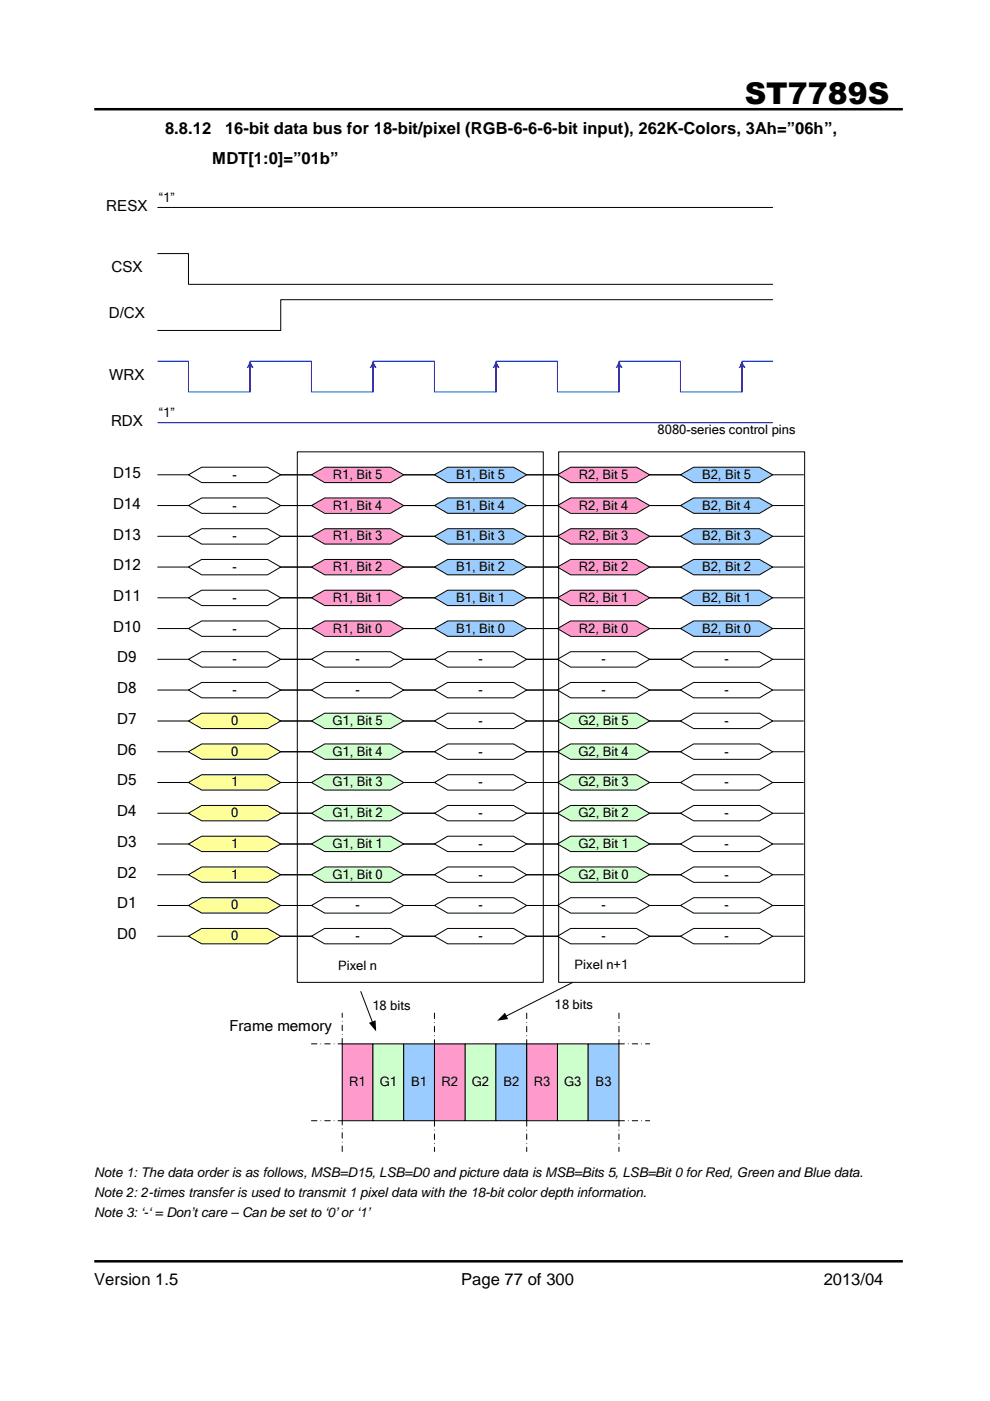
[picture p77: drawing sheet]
<svg xmlns="http://www.w3.org/2000/svg" width="210mm" height="297mm" viewBox="0 0 210 297" stroke-linecap="round" stroke-linejoin="round" font-family="sans-serif">
<defs><g id="words">
<text font-size="6.3" x="157.9" y="22">ST7789S</text>
<g font-size="3.5">
<text x="35" y="28.4">8.8.12</text>
<text x="47.7" y="28.4">16-bit data bus for 18-bit/pixel (RGB-6-6-6-bit input), 262K-Colors, 3Ah=”06h”,</text>
<text x="45" y="34.8">MDT[1:0]=”01b”</text>
<text x="20" y="272.5">Version 1.5</text>
<text x="97.8" y="272.5">Page 77 of 300</text>
<text x="174.7" y="272.5">2013/04</text>
</g>
<g font-size="3.2">
<text x="22.5" y="44.7">RESX</text>
<text x="23.6" y="57.7">CSX</text>
<text x="23.1" y="67.5">D/CX</text>
<text x="23.2" y="80.5">WRX</text>
<text x="23.5" y="90.3">RDX</text>
<text x="24" y="101.3">D15</text>
<text x="24" y="107.9">D14</text>
<text x="24" y="114.4">D13</text>
<text x="24" y="120.9">D12</text>
<text x="24" y="127.4">D11</text>
<text x="24" y="133.9">D10</text>
<text x="24.8" y="140.5">D9</text>
<text x="24.8" y="147">D8</text>
<text x="24.8" y="153.5">D7</text>
<text x="24.8" y="160">D6</text>
<text x="24.8" y="166.5">D5</text>
<text x="24.8" y="173.1">D4</text>
<text x="24.8" y="179.6">D3</text>
<text x="24.8" y="186.1">D2</text>
<text x="24.8" y="192.6">D1</text>
<text x="24.8" y="199.1">D0</text>
<text x="48.6" y="218.7">Frame memory</text>
</g>
<g font-size="2.8">
<text x="33.7" y="42.8">“1”</text>
<text x="33.7" y="88.5">“1”</text>
<text x="139.4" y="92">8080-series control pins</text>
<text x="49.3" y="101.5">-</text>
<text x="70.6" y="101.5">R1, Bit 5</text>
<text x="96.7" y="101.5">B1, Bit 5</text>
<text x="122.7" y="101.5">R2, Bit 5</text>
<text x="148.8" y="101.5">B2, Bit 5</text>
<text x="49.3" y="108">-</text>
<text x="70.6" y="108">R1, Bit 4</text>
<text x="96.7" y="108">B1, Bit 4</text>
<text x="122.7" y="108">R2, Bit 4</text>
<text x="148.8" y="108">B2, Bit 4</text>
<text x="49.3" y="114.6">-</text>
<text x="70.6" y="114.6">R1, Bit 3</text>
<text x="96.7" y="114.6">B1, Bit 3</text>
<text x="122.7" y="114.6">R2, Bit 3</text>
<text x="148.8" y="114.6">B2, Bit 3</text>
<text x="49.3" y="121.1">-</text>
<text x="70.6" y="121.1">R1, Bit 2</text>
<text x="96.7" y="121.1">B1, Bit 2</text>
<text x="122.7" y="121.1">R2, Bit 2</text>
<text x="148.8" y="121.1">B2, Bit 2</text>
<text x="49.3" y="127.6">-</text>
<text x="70.6" y="127.6">R1, Bit 1</text>
<text x="96.7" y="127.6">B1, Bit 1</text>
<text x="122.7" y="127.6">R2, Bit 1</text>
<text x="148.8" y="127.6">B2, Bit 1</text>
<text x="49.3" y="134.1">-</text>
<text x="70.6" y="134.1">R1, Bit 0</text>
<text x="96.7" y="134.1">B1, Bit 0</text>
<text x="122.7" y="134.1">R2, Bit 0</text>
<text x="148.8" y="134.1">B2, Bit 0</text>
<text x="49.3" y="140.6">-</text>
<text x="75.4" y="140.6">-</text>
<text x="101.4" y="140.6">-</text>
<text x="127.5" y="140.6">-</text>
<text x="153.6" y="140.6">-</text>
<text x="49.3" y="147.2">-</text>
<text x="75.4" y="147.2">-</text>
<text x="101.4" y="147.2">-</text>
<text x="127.5" y="147.2">-</text>
<text x="153.6" y="147.2">-</text>
<text x="49" y="153.7">0</text>
<text x="70.5" y="153.7">G1, Bit 5</text>
<text x="101.4" y="153.7">-</text>
<text x="122.6" y="153.7">G2, Bit 5</text>
<text x="153.6" y="153.7">-</text>
<text x="49" y="160.2">0</text>
<text x="70.5" y="160.2">G1, Bit 4</text>
<text x="101.4" y="160.2">-</text>
<text x="122.6" y="160.2">G2, Bit 4</text>
<text x="153.6" y="160.2">-</text>
<text x="49" y="166.7">1</text>
<text x="70.5" y="166.7">G1, Bit 3</text>
<text x="101.4" y="166.7">-</text>
<text x="122.6" y="166.7">G2, Bit 3</text>
<text x="153.6" y="166.7">-</text>
<text x="49" y="173.2">0</text>
<text x="70.5" y="173.2">G1, Bit 2</text>
<text x="101.4" y="173.2">-</text>
<text x="122.6" y="173.2">G2, Bit 2</text>
<text x="153.6" y="173.2">-</text>
<text x="49" y="179.7">1</text>
<text x="70.5" y="179.7">G1, Bit 1</text>
<text x="101.4" y="179.7">-</text>
<text x="122.6" y="179.7">G2, Bit 1</text>
<text x="153.6" y="179.7">-</text>
<text x="49" y="186.3">1</text>
<text x="70.5" y="186.3">G1, Bit 0</text>
<text x="101.4" y="186.3">-</text>
<text x="122.6" y="186.3">G2, Bit 0</text>
<text x="153.6" y="186.3">-</text>
<text x="49" y="192.8">0</text>
<text x="75.4" y="192.8">-</text>
<text x="101.4" y="192.8">-</text>
<text x="127.5" y="192.8">-</text>
<text x="153.6" y="192.8">-</text>
<text x="49" y="199.3">0</text>
<text x="75.4" y="199.3">-</text>
<text x="101.4" y="199.3">-</text>
<text x="127.5" y="199.3">-</text>
<text x="153.6" y="199.3">-</text>
<text x="71.7" y="205.7">Pixel n</text>
<text x="121.8" y="205.4">Pixel n+1</text>
<text x="79" y="214.2">18 bits</text>
<text x="117.6" y="213.8">18 bits</text>
<text x="74" y="230.3">R1</text>
<text x="80.5" y="230.3">G1</text>
<text x="87.2" y="230.3">B1</text>
<text x="93.6" y="230.3">R2</text>
<text x="100" y="230.3">G2</text>
<text x="106.7" y="230.3">B2</text>
<text x="113.2" y="230.3">R3</text>
<text x="119.6" y="230.3">G3</text>
<text x="126.3" y="230.3">B3</text>
<text x="20" y="249.6">Note 1: The data order is as follows, MSB=D15, LSB=D0 and picture data is MSB=Bits 5, LSB=Bit 0 for Red, Green and Blue data.</text>
<text x="20" y="253.8">Note 2: 2-times transfer is used to transmit 1 pixel data with the 18-bit color depth information.</text>
<text x="20" y="258.1">Note 3: ‘-‘ = Don’t care – Can be set to ‘0’ or ‘1’</text>
</g>
</g></defs>
<path d="M20 23.2h171.4M20 267.4h171.4" fill="none" stroke="#010101" stroke-width=".53"/>
<path d="M40 100.7l2.8-1.6h13.9l2.8 1.6-2.8 1.6h-13.9z" fill-rule="evenodd" fill="#fff"/>
<path d="M33.4 100.7h6.6M40 100.7l2.8-1.6h13.9l2.8 1.6-2.8 1.6h-13.9zM59.5 100.7h6.5" fill="none" stroke="#010101" stroke-width=".21"/>
<path d="M33.4 76.6h6.6v6.5h13v-6.5h6.5M53 77.7v5.4M33.4 89.6h130.4" fill="none" stroke="#0101ff" stroke-width=".21"/>
<path d="M53 76.6l.8 1.5a1.54 1.54 0 0 0-1.5 0z" fill-rule="evenodd" fill="#0101ff"/>
<path d="M137.8 76.6h6.5v6.5h13v-6.5h6.5M157.3 77.7v5.4" fill="none" stroke="#0101ff" stroke-width=".21"/>
<path d="M157.3 76.6l.8 1.5a1.54 1.54 0 0 0-1.5 0z" fill-rule="evenodd" fill="#0101ff"/>
<path d="M111.7 76.6h6.5v6.5h13v-6.5h6.6M131.2 77.7v5.4" fill="none" stroke="#0101ff" stroke-width=".21"/>
<path d="M131.2 76.6l.8 1.5a1.54 1.54 0 0 0-1.5 0z" fill-rule="evenodd" fill="#0101ff"/>
<path d="M85.6 76.6h6.5v6.5h13.1v-6.5h6.5M105.2 77.7v5.4" fill="none" stroke="#0101ff" stroke-width=".21"/>
<path d="M105.2 76.6l.7 1.5a1.54 1.54 0 0 0-1.5 0z" fill-rule="evenodd" fill="#0101ff"/>
<path d="M59.5 76.6h6.5v6.5h13.1v-6.5h6.5M79.1 77.7v5.4" fill="none" stroke="#0101ff" stroke-width=".21"/>
<path d="M79.1 76.6l.7 1.5a1.54 1.54 0 0 0-1.4 0z" fill-rule="evenodd" fill="#0101ff"/>
<path d="M33.4 53.8h6.6v6.5h123.8M33.4 44h130.4M163.8 63.5h-104.3v6.6h-26.1" fill="none" stroke="#010101" stroke-width=".21"/>
<path d="M40 107.2l2.8-1.6h13.9l2.8 1.6-2.8 1.6h-13.9z" fill-rule="evenodd" fill="#fff"/>
<path d="M33.4 107.2h6.6M40 107.2l2.8-1.6h13.9l2.8 1.6-2.8 1.6h-13.9zM59.5 107.2h6.5" fill="none" stroke="#010101" stroke-width=".21"/>
<path d="M40 113.7l2.8-1.6h13.9l2.8 1.6-2.8 1.7h-13.9z" fill-rule="evenodd" fill="#fff"/>
<path d="M33.4 113.7h6.6M40 113.7l2.8-1.6h13.9l2.8 1.6-2.8 1.7h-13.9zM59.5 113.7h6.5" fill="none" stroke="#010101" stroke-width=".21"/>
<path d="M40 120.2l2.8-1.6h13.9l2.8 1.6-2.8 1.7h-13.9z" fill-rule="evenodd" fill="#fff"/>
<path d="M33.4 120.2h6.6M40 120.2l2.8-1.6h13.9l2.8 1.6-2.8 1.7h-13.9zM59.5 120.2h6.5" fill="none" stroke="#010101" stroke-width=".21"/>
<path d="M40 126.7l2.8-1.6h13.9l2.8 1.6-2.8 1.7h-13.9z" fill-rule="evenodd" fill="#fff"/>
<path d="M33.4 126.7h6.6M40 126.7l2.8-1.6h13.9l2.8 1.6-2.8 1.7h-13.9zM59.5 126.7h6.5" fill="none" stroke="#010101" stroke-width=".21"/>
<path d="M40 133.3l2.8-1.6h13.9l2.8 1.6-2.8 1.6h-13.9z" fill-rule="evenodd" fill="#fff"/>
<path d="M33.4 133.3h6.6M40 133.3l2.8-1.6h13.9l2.8 1.6-2.8 1.6h-13.9zM59.5 133.3h6.5" fill="none" stroke="#010101" stroke-width=".21"/>
<path d="M40 139.8l2.8-1.6h13.9l2.8 1.6-2.8 1.6h-13.9z" fill-rule="evenodd" fill="#fff"/>
<path d="M33.4 139.8h6.6M40 139.8l2.8-1.6h13.9l2.8 1.6-2.8 1.6h-13.9zM59.5 139.8h6.5" fill="none" stroke="#010101" stroke-width=".21"/>
<path d="M40 146.3l2.8-1.6h13.9l2.8 1.6-2.8 1.7h-13.9z" fill-rule="evenodd" fill="#fff"/>
<path d="M33.4 146.3h6.6M40 146.3l2.8-1.6h13.9l2.8 1.6-2.8 1.7h-13.9zM59.5 146.3h6.5M76.5 210.2l2.5 6.6" fill="none" stroke="#010101" stroke-width=".21"/>
<path d="M78.2 216.9l1.4-.6 .2 2.4z" fill="#010101"/>
<path d="M121.5 208.3l-14.3 7.2" fill="none" stroke="#010101" stroke-width=".21"/>
<path d="M107.1 214.7l.6 1.4-2.3 .3z" fill="#010101"/>
<path d="M72.6 221.3h6.5v16.3h-6.5z" fill-rule="evenodd" fill="#ff9acc"/>
<path d="M72.6 221.3h6.5v16.3h-6.5z" fill="none" stroke="#010101" stroke-width=".21"/>
<path d="M79.1 221.3h6.5v16.3h-6.5z" fill-rule="evenodd" fill="#cfc"/>
<path d="M79.1 221.3h6.5v16.3h-6.5z" fill="none" stroke="#010101" stroke-width=".21"/>
<path d="M85.6 221.3h6.5v16.3h-6.5z" fill-rule="evenodd" fill="#9accff"/>
<path d="M85.6 221.3h6.5v16.3h-6.5z" fill="none" stroke="#010101" stroke-width=".21"/>
<path d="M92.1 214.8v6.5M111.7 214.8v6.5M131.2 214.8v6.5M66 221.3h6.6M66 237.6h6.6M72.6 221.3v-6.5M92.1 237.6v6.5M111.7 237.6v6.5M131.2 221.3h6.6M131.2 237.6h6.6M131.2 237.6v6.5M72.6 244.1v-6.5" fill="none" stroke="#010101" stroke-width=".21" stroke-dasharray="1.2 .8 0 .8"/>
<path d="M92.1 221.3h6.5v16.3h-6.5z" fill-rule="evenodd" fill="#ff9acc"/>
<path d="M92.1 221.3h6.5v16.3h-6.5z" fill="none" stroke="#010101" stroke-width=".21"/>
<path d="M98.6 221.3h6.6v16.3h-6.6z" fill-rule="evenodd" fill="#cfc"/>
<path d="M98.6 221.3h6.6v16.3h-6.6z" fill="none" stroke="#010101" stroke-width=".21"/>
<path d="M105.2 221.3h6.5v16.3h-6.5z" fill-rule="evenodd" fill="#9accff"/>
<path d="M105.2 221.3h6.5v16.3h-6.5z" fill="none" stroke="#010101" stroke-width=".21"/>
<path d="M111.7 221.3h6.5v16.3h-6.5z" fill-rule="evenodd" fill="#ff9acc"/>
<path d="M111.7 221.3h6.5v16.3h-6.5z" fill="none" stroke="#010101" stroke-width=".21"/>
<path d="M118.2 221.3h6.5v16.3h-6.5z" fill-rule="evenodd" fill="#cfc"/>
<path d="M118.2 221.3h6.5v16.3h-6.5z" fill="none" stroke="#010101" stroke-width=".21"/>
<path d="M124.7 221.3h6.5v16.3h-6.5z" fill-rule="evenodd" fill="#9accff"/>
<path d="M124.7 221.3h6.5v16.3h-6.5z" fill="none" stroke="#010101" stroke-width=".21"/>
<path d="M66 113.7l2.8-1.6h14l2.8 1.6-2.8 1.7h-14z" fill-rule="evenodd" fill="#ff9acc"/>
<path d="M59.5 113.7h6.5M66 113.7l2.8-1.6h14l2.8 1.6-2.8 1.7h-14zM85.6 113.7h6.5" fill="none" stroke="#010101" stroke-width=".21"/>
<path d="M40 152.9l2.8-1.7h13.9l2.8 1.7-2.8 1.6h-13.9z" fill-rule="evenodd" fill="#ffff9a"/>
<path d="M33.4 152.9h6.6M40 152.9l2.8-1.7h13.9l2.8 1.7-2.8 1.6h-13.9zM59.5 152.9h6.5" fill="none" stroke="#010101" stroke-width=".21"/>
<path d="M66 120.2l2.8-1.6h14l2.8 1.6-2.8 1.7h-14z" fill-rule="evenodd" fill="#ff9acc"/>
<path d="M59.5 120.2h6.5M66 120.2l2.8-1.6h14l2.8 1.6-2.8 1.7h-14zM85.6 120.2h6.5" fill="none" stroke="#010101" stroke-width=".21"/>
<path d="M40 159.4l2.8-1.7h13.9l2.8 1.7-2.8 1.6h-13.9z" fill-rule="evenodd" fill="#ffff9a"/>
<path d="M33.4 159.4h6.6M40 159.4l2.8-1.7h13.9l2.8 1.7-2.8 1.6h-13.9zM59.5 159.4h6.5" fill="none" stroke="#010101" stroke-width=".21"/>
<path d="M66 126.7l2.8-1.6h14l2.8 1.6-2.8 1.7h-14z" fill-rule="evenodd" fill="#ff9acc"/>
<path d="M59.5 126.7h6.5M66 126.7l2.8-1.6h14l2.8 1.6-2.8 1.7h-14zM85.6 126.7h6.5" fill="none" stroke="#010101" stroke-width=".21"/>
<path d="M40 165.9l2.8-1.6h13.9l2.8 1.6-2.8 1.6h-13.9z" fill-rule="evenodd" fill="#ffff9a"/>
<path d="M33.4 165.9h6.6M40 165.9l2.8-1.6h13.9l2.8 1.6-2.8 1.6h-13.9zM59.5 165.9h6.5" fill="none" stroke="#010101" stroke-width=".21"/>
<path d="M66 133.3l2.8-1.6h14l2.8 1.6-2.8 1.6h-14z" fill-rule="evenodd" fill="#ff9acc"/>
<path d="M59.5 133.3h6.5M66 133.3l2.8-1.6h14l2.8 1.6-2.8 1.6h-14zM85.6 133.3h6.5" fill="none" stroke="#010101" stroke-width=".21"/>
<path d="M40 172.4l2.8-1.6h13.9l2.8 1.6-2.8 1.6h-13.9z" fill-rule="evenodd" fill="#ffff9a"/>
<path d="M33.4 172.4h6.6M40 172.4l2.8-1.6h13.9l2.8 1.6-2.8 1.6h-13.9zM59.5 172.4h6.5" fill="none" stroke="#010101" stroke-width=".21"/>
<path d="M40 178.9l2.8-1.6h13.9l2.8 1.6-2.8 1.7h-13.9z" fill-rule="evenodd" fill="#ffff9a"/>
<path d="M33.4 178.9h6.6M40 178.9l2.8-1.6h13.9l2.8 1.6-2.8 1.7h-13.9zM59.5 178.9h6.5" fill="none" stroke="#010101" stroke-width=".21"/>
<path d="M40 185.5l2.8-1.7h13.9l2.8 1.7-2.8 1.6h-13.9z" fill-rule="evenodd" fill="#ffff9a"/>
<path d="M33.4 185.5h6.6M40 185.5l2.8-1.7h13.9l2.8 1.7-2.8 1.6h-13.9zM59.5 185.5h6.5" fill="none" stroke="#010101" stroke-width=".21"/>
<path d="M40 192l2.8-1.7h13.9l2.8 1.7-2.8 1.6h-13.9z" fill-rule="evenodd" fill="#ffff9a"/>
<path d="M33.4 192h6.6M40 192l2.8-1.7h13.9l2.8 1.7-2.8 1.6h-13.9zM59.5 192h6.5" fill="none" stroke="#010101" stroke-width=".21"/>
<path d="M40 198.5l2.8-1.7h13.9l2.8 1.7-2.8 1.6h-13.9z" fill-rule="evenodd" fill="#ffff9a"/>
<path d="M33.4 198.5h6.6M40 198.5l2.8-1.7h13.9l2.8 1.7-2.8 1.6h-13.9zM59.5 198.5h6.5" fill="none" stroke="#010101" stroke-width=".21"/>
<path d="M92.1 113.7l2.8-1.6h14l2.8 1.6-2.8 1.7h-14z" fill-rule="evenodd" fill="#9accff"/>
<path d="M85.6 113.7h6.5M92.1 113.7l2.8-1.6h14l2.8 1.6-2.8 1.7h-14zM111.7 113.7h6.5" fill="none" stroke="#010101" stroke-width=".21"/>
<path d="M92.1 120.2l2.8-1.6h14l2.8 1.6-2.8 1.7h-14z" fill-rule="evenodd" fill="#9accff"/>
<path d="M85.6 120.2h6.5M92.1 120.2l2.8-1.6h14l2.8 1.6-2.8 1.7h-14zM111.7 120.2h6.5" fill="none" stroke="#010101" stroke-width=".21"/>
<path d="M92.1 126.7l2.8-1.6h14l2.8 1.6-2.8 1.7h-14z" fill-rule="evenodd" fill="#9accff"/>
<path d="M85.6 126.7h6.5M92.1 126.7l2.8-1.6h14l2.8 1.6-2.8 1.7h-14zM111.7 126.7h6.5" fill="none" stroke="#010101" stroke-width=".21"/>
<path d="M92.1 133.3l2.8-1.6h14l2.8 1.6-2.8 1.6h-14z" fill-rule="evenodd" fill="#9accff"/>
<path d="M85.6 133.3h6.5M92.1 133.3l2.8-1.6h14l2.8 1.6-2.8 1.6h-14zM111.7 133.3h6.5" fill="none" stroke="#010101" stroke-width=".21"/>
<path d="M118.2 165.9l2.8-1.6h14l2.8 1.6-2.8 1.6h-14z" fill-rule="evenodd" fill="#cfc"/>
<path d="M111.7 165.9h6.5M118.2 165.9l2.8-1.6h14l2.8 1.6-2.8 1.6h-14zM137.8 165.9h6.5" fill="none" stroke="#010101" stroke-width=".21"/>
<path d="M118.2 172.4l2.8-1.6h14l2.8 1.6-2.8 1.6h-14z" fill-rule="evenodd" fill="#cfc"/>
<path d="M111.7 172.4h6.5M118.2 172.4l2.8-1.6h14l2.8 1.6-2.8 1.6h-14zM137.8 172.4h6.5" fill="none" stroke="#010101" stroke-width=".21"/>
<path d="M118.2 178.9l2.8-1.6h14l2.8 1.6-2.8 1.7h-14z" fill-rule="evenodd" fill="#cfc"/>
<path d="M111.7 178.9h6.5M118.2 178.9l2.8-1.6h14l2.8 1.6-2.8 1.7h-14zM137.8 178.9h6.5" fill="none" stroke="#010101" stroke-width=".21"/>
<path d="M118.2 185.5l2.8-1.7h14l2.8 1.7-2.8 1.6h-14z" fill-rule="evenodd" fill="#cfc"/>
<path d="M111.7 185.5h6.5M118.2 185.5l2.8-1.7h14l2.8 1.7-2.8 1.6h-14zM137.8 185.5h6.5" fill="none" stroke="#010101" stroke-width=".21"/>
<path d="M92.1 107.2l2.8-1.6h14l2.8 1.6-2.8 1.6h-14z" fill-rule="evenodd" fill="#9accff"/>
<path d="M85.6 107.2h6.5M92.1 107.2l2.8-1.6h14l2.8 1.6-2.8 1.6h-14zM111.7 107.2h6.5" fill="none" stroke="#010101" stroke-width=".21"/>
<path d="M118.2 159.4l2.8-1.7h14l2.8 1.7-2.8 1.6h-14z" fill-rule="evenodd" fill="#cfc"/>
<path d="M111.7 159.4h6.5M118.2 159.4l2.8-1.7h14l2.8 1.7-2.8 1.6h-14zM137.8 159.4h6.5" fill="none" stroke="#010101" stroke-width=".21"/>
<path d="M66 107.2l2.8-1.6h14l2.8 1.6-2.8 1.6h-14z" fill-rule="evenodd" fill="#ff9acc"/>
<path d="M59.5 107.2h6.5M66 107.2l2.8-1.6h14l2.8 1.6-2.8 1.6h-14zM85.6 107.2h6.5" fill="none" stroke="#010101" stroke-width=".21"/>
<path d="M66 165.9l2.8-1.6h14l2.8 1.6-2.8 1.6h-14z" fill-rule="evenodd" fill="#cfc"/>
<path d="M59.5 165.9h6.5M66 165.9l2.8-1.6h14l2.8 1.6-2.8 1.6h-14zM85.6 165.9h6.5" fill="none" stroke="#010101" stroke-width=".21"/>
<path d="M66 172.4l2.8-1.6h14l2.8 1.6-2.8 1.6h-14z" fill-rule="evenodd" fill="#cfc"/>
<path d="M59.5 172.4h6.5M66 172.4l2.8-1.6h14l2.8 1.6-2.8 1.6h-14zM85.6 172.4h6.5" fill="none" stroke="#010101" stroke-width=".21"/>
<path d="M66 178.9l2.8-1.6h14l2.8 1.6-2.8 1.7h-14z" fill-rule="evenodd" fill="#cfc"/>
<path d="M59.5 178.9h6.5M66 178.9l2.8-1.6h14l2.8 1.6-2.8 1.7h-14zM85.6 178.9h6.5" fill="none" stroke="#010101" stroke-width=".21"/>
<path d="M66 185.5l2.8-1.7h14l2.8 1.7-2.8 1.6h-14z" fill-rule="evenodd" fill="#cfc"/>
<g fill="none" stroke="#010101" stroke-width=".21">
<path d="M137.8 165.9h6.5M137.8 172.4h6.5M137.8 178.9h6.5M144.3 165.9l2.8-1.6h13.9l2.8 1.6-2.8 1.6h-13.9zM144.3 172.4l2.8-1.6h13.9l2.8 1.6-2.8 1.6h-13.9zM144.3 178.9l2.8-1.6h13.9l2.8 1.6-2.8 1.7h-13.9zM163.8 165.9h6.5M163.8 172.4h6.5M163.8 178.9h6.5M59.5 185.5h6.5M66 185.5l2.8-1.7h14l2.8 1.7-2.8 1.6h-14zM85.6 185.5h6.5"/>
<path d="M137.8 185.5h6.5M144.3 185.5l2.8-1.7h13.9l2.8 1.7-2.8 1.6h-13.9zM163.8 185.5h6.5"/>
</g>
<path d="M66 152.9l2.8-1.7h14l2.8 1.7-2.8 1.6h-14z" fill-rule="evenodd" fill="#cfc"/>
<path d="M59.5 152.9h6.5M66 152.9l2.8-1.7h14l2.8 1.7-2.8 1.6h-14zM85.6 152.9h6.5" fill="none" stroke="#010101" stroke-width=".21"/>
<path d="M66 159.4l2.8-1.7h14l2.8 1.7-2.8 1.6h-14z" fill-rule="evenodd" fill="#cfc"/>
<path d="M59.5 159.4h6.5M66 159.4l2.8-1.7h14l2.8 1.7-2.8 1.6h-14zM85.6 159.4h6.5M137.8 159.4h6.5M137.8 152.9h6.5M144.3 152.9l2.8-1.7h13.9l2.8 1.7-2.8 1.6h-13.9zM144.3 159.4l2.8-1.7h13.9l2.8 1.7-2.8 1.6h-13.9zM163.8 159.4h6.5M163.8 152.9h6.5" fill="none" stroke="#010101" stroke-width=".21"/>
<path d="M66 100.7l2.8-1.6h14l2.8 1.6-2.8 1.6h-14z" fill-rule="evenodd" fill="#ff9acc"/>
<path d="M59.5 100.7h6.5M66 100.7l2.8-1.6h14l2.8 1.6-2.8 1.6h-14zM85.6 100.7h6.5" fill="none" stroke="#010101" stroke-width=".21"/>
<path d="M66 139.8l2.8-1.6h14l2.8 1.6-2.8 1.6h-14z" fill-rule="evenodd" fill="#fff"/>
<path d="M59.5 139.8h6.5M66 139.8l2.8-1.6h14l2.8 1.6-2.8 1.6h-14zM85.6 139.8h6.5" fill="none" stroke="#010101" stroke-width=".21"/>
<path d="M92.1 139.8l2.8-1.6h14l2.8 1.6-2.8 1.6h-14z" fill-rule="evenodd" fill="#fff"/>
<path d="M85.6 139.8h6.5M92.1 139.8l2.8-1.6h14l2.8 1.6-2.8 1.6h-14zM111.7 139.8h6.5" fill="none" stroke="#010101" stroke-width=".21"/>
<path d="M118.2 139.8l2.8-1.6h14l2.8 1.6-2.8 1.6h-14z" fill-rule="evenodd" fill="#fff"/>
<path d="M111.7 139.8h6.5M118.2 139.8l2.8-1.6h14l2.8 1.6-2.8 1.6h-14zM137.8 139.8h6.5" fill="none" stroke="#010101" stroke-width=".21"/>
<path d="M144.3 139.8l2.8-1.6h13.9l2.8 1.6-2.8 1.6h-13.9z" fill-rule="evenodd" fill="#fff"/>
<path d="M137.8 139.8h6.5M144.3 139.8l2.8-1.6h13.9l2.8 1.6-2.8 1.6h-13.9zM163.8 139.8h6.5" fill="none" stroke="#010101" stroke-width=".21"/>
<path d="M66 146.3l2.8-1.6h14l2.8 1.6-2.8 1.7h-14z" fill-rule="evenodd" fill="#fff"/>
<path d="M59.5 146.3h6.5M66 146.3l2.8-1.6h14l2.8 1.6-2.8 1.7h-14zM85.6 146.3h6.5" fill="none" stroke="#010101" stroke-width=".21"/>
<path d="M92.1 146.3l2.8-1.6h14l2.8 1.6-2.8 1.7h-14z" fill-rule="evenodd" fill="#fff"/>
<path d="M85.6 146.3h6.5M92.1 146.3l2.8-1.6h14l2.8 1.6-2.8 1.7h-14zM111.7 146.3h6.5" fill="none" stroke="#010101" stroke-width=".21"/>
<path d="M118.2 146.3l2.8-1.6h14l2.8 1.6-2.8 1.7h-14z" fill-rule="evenodd" fill="#fff"/>
<path d="M111.7 146.3h6.5M118.2 146.3l2.8-1.6h14l2.8 1.6-2.8 1.7h-14zM137.8 146.3h6.5" fill="none" stroke="#010101" stroke-width=".21"/>
<path d="M144.3 146.3l2.8-1.6h13.9l2.8 1.6-2.8 1.7h-13.9z" fill-rule="evenodd" fill="#fff"/>
<path d="M137.8 146.3h6.5M144.3 146.3l2.8-1.6h13.9l2.8 1.6-2.8 1.7h-13.9zM163.8 146.3h6.5" fill="none" stroke="#010101" stroke-width=".21"/>
<path d="M92.1 100.7l2.8-1.6h14l2.8 1.6-2.8 1.6h-14z" fill-rule="evenodd" fill="#9accff"/>
<path d="M85.6 100.7h6.5M92.1 100.7l2.8-1.6h14l2.8 1.6-2.8 1.6h-14zM111.7 100.7h6.5" fill="none" stroke="#010101" stroke-width=".21"/>
<path d="M118.2 152.9l2.8-1.7h14l2.8 1.7-2.8 1.6h-14z" fill-rule="evenodd" fill="#cfc"/>
<path d="M111.7 152.9h6.5M118.2 152.9l2.8-1.7h14l2.8 1.7-2.8 1.6h-14zM137.8 152.9h6.5" fill="none" stroke="#010101" stroke-width=".21"/>
<path d="M66 192l2.8-1.7h14l2.8 1.7-2.8 1.6h-14z" fill-rule="evenodd" fill="#fff"/>
<path d="M59.5 192h6.5M66 192l2.8-1.7h14l2.8 1.7-2.8 1.6h-14zM85.6 192h6.5" fill="none" stroke="#010101" stroke-width=".21"/>
<path d="M92.1 192l2.8-1.7h14l2.8 1.7-2.8 1.6h-14z" fill-rule="evenodd" fill="#fff"/>
<path d="M85.6 192h6.5M92.1 192l2.8-1.7h14l2.8 1.7-2.8 1.6h-14zM111.7 192h6.5" fill="none" stroke="#010101" stroke-width=".21"/>
<path d="M118.2 192l2.8-1.7h14l2.8 1.7-2.8 1.6h-14z" fill-rule="evenodd" fill="#fff"/>
<path d="M111.7 192h6.5M118.2 192l2.8-1.7h14l2.8 1.7-2.8 1.6h-14zM137.8 192h6.5" fill="none" stroke="#010101" stroke-width=".21"/>
<path d="M144.3 192l2.8-1.7h13.9l2.8 1.7-2.8 1.6h-13.9z" fill-rule="evenodd" fill="#fff"/>
<path d="M137.8 192h6.5M144.3 192l2.8-1.7h13.9l2.8 1.7-2.8 1.6h-13.9zM163.8 192h6.5" fill="none" stroke="#010101" stroke-width=".21"/>
<path d="M66 198.5l2.8-1.7h14l2.8 1.7-2.8 1.6h-14z" fill-rule="evenodd" fill="#fff"/>
<path d="M59.5 198.5h6.5M66 198.5l2.8-1.7h14l2.8 1.7-2.8 1.6h-14zM85.6 198.5h6.5" fill="none" stroke="#010101" stroke-width=".21"/>
<path d="M92.1 198.5l2.8-1.7h14l2.8 1.7-2.8 1.6h-14z" fill-rule="evenodd" fill="#fff"/>
<path d="M85.6 198.5h6.5M92.1 198.5l2.8-1.7h14l2.8 1.7-2.8 1.6h-14zM111.7 198.5h6.5" fill="none" stroke="#010101" stroke-width=".21"/>
<path d="M118.2 198.5l2.8-1.7h14l2.8 1.7-2.8 1.6h-14z" fill-rule="evenodd" fill="#fff"/>
<path d="M111.7 198.5h6.5M118.2 198.5l2.8-1.7h14l2.8 1.7-2.8 1.6h-14zM137.8 198.5h6.5" fill="none" stroke="#010101" stroke-width=".21"/>
<path d="M144.3 198.5l2.8-1.7h13.9l2.8 1.7-2.8 1.6h-13.9z" fill-rule="evenodd" fill="#fff"/>
<path d="M137.8 198.5h6.5M144.3 198.5l2.8-1.7h13.9l2.8 1.7-2.8 1.6h-13.9zM163.8 198.5h6.5" fill="none" stroke="#010101" stroke-width=".21"/>
<path d="M118.2 113.7l2.8-1.6h14l2.8 1.6-2.8 1.7h-14z" fill-rule="evenodd" fill="#ff9acc"/>
<path d="M111.7 113.7h6.5M118.2 113.7l2.8-1.6h14l2.8 1.6-2.8 1.7h-14zM137.8 113.7h6.5" fill="none" stroke="#010101" stroke-width=".21"/>
<path d="M118.2 120.2l2.8-1.6h14l2.8 1.6-2.8 1.7h-14z" fill-rule="evenodd" fill="#ff9acc"/>
<path d="M111.7 120.2h6.5M118.2 120.2l2.8-1.6h14l2.8 1.6-2.8 1.7h-14zM137.8 120.2h6.5" fill="none" stroke="#010101" stroke-width=".21"/>
<path d="M118.2 126.7l2.8-1.6h14l2.8 1.6-2.8 1.7h-14z" fill-rule="evenodd" fill="#ff9acc"/>
<path d="M111.7 126.7h6.5M118.2 126.7l2.8-1.6h14l2.8 1.6-2.8 1.7h-14zM137.8 126.7h6.5" fill="none" stroke="#010101" stroke-width=".21"/>
<path d="M118.2 133.3l2.8-1.6h14l2.8 1.6-2.8 1.6h-14z" fill-rule="evenodd" fill="#ff9acc"/>
<path d="M111.7 133.3h6.5M118.2 133.3l2.8-1.6h14l2.8 1.6-2.8 1.6h-14zM137.8 133.3h6.5" fill="none" stroke="#010101" stroke-width=".21"/>
<path d="M118.2 100.7l2.8-1.6h14l2.8 1.6-2.8 1.6h-14z" fill-rule="evenodd" fill="#ff9acc"/>
<path d="M111.7 100.7h6.5M118.2 100.7l2.8-1.6h14l2.8 1.6-2.8 1.6h-14zM137.8 100.7h6.5" fill="none" stroke="#010101" stroke-width=".21"/>
<path d="M118.2 107.2l2.8-1.6h14l2.8 1.6-2.8 1.6h-14z" fill-rule="evenodd" fill="#ff9acc"/>
<path d="M111.7 107.2h6.5M118.2 107.2l2.8-1.6h14l2.8 1.6-2.8 1.6h-14zM137.8 107.2h6.5" fill="none" stroke="#010101" stroke-width=".21"/>
<path d="M144.3 113.7l2.8-1.6h13.9l2.8 1.6-2.8 1.7h-13.9z" fill-rule="evenodd" fill="#9accff"/>
<path d="M137.8 113.7h6.5M144.3 113.7l2.8-1.6h13.9l2.8 1.6-2.8 1.7h-13.9zM163.8 113.7h6.5" fill="none" stroke="#010101" stroke-width=".21"/>
<path d="M144.3 120.2l2.8-1.6h13.9l2.8 1.6-2.8 1.7h-13.9z" fill-rule="evenodd" fill="#9accff"/>
<path d="M137.8 120.2h6.5M144.3 120.2l2.8-1.6h13.9l2.8 1.6-2.8 1.7h-13.9zM163.8 120.2h6.5" fill="none" stroke="#010101" stroke-width=".21"/>
<path d="M144.3 126.7l2.8-1.6h13.9l2.8 1.6-2.8 1.7h-13.9z" fill-rule="evenodd" fill="#9accff"/>
<path d="M137.8 126.7h6.5M144.3 126.7l2.8-1.6h13.9l2.8 1.6-2.8 1.7h-13.9zM163.8 126.7h6.5" fill="none" stroke="#010101" stroke-width=".21"/>
<path d="M144.3 133.3l2.8-1.6h13.9l2.8 1.6-2.8 1.6h-13.9z" fill-rule="evenodd" fill="#9accff"/>
<path d="M137.8 133.3h6.5M144.3 133.3l2.8-1.6h13.9l2.8 1.6-2.8 1.6h-13.9zM163.8 133.3h6.5" fill="none" stroke="#010101" stroke-width=".21"/>
<path d="M144.3 107.2l2.8-1.6h13.9l2.8 1.6-2.8 1.6h-13.9z" fill-rule="evenodd" fill="#9accff"/>
<path d="M137.8 107.2h6.5M144.3 107.2l2.8-1.6h13.9l2.8 1.6-2.8 1.6h-13.9zM163.8 107.2h6.5" fill="none" stroke="#010101" stroke-width=".21"/>
<path d="M144.3 100.7l2.8-1.6h13.9l2.8 1.6-2.8 1.6h-13.9z" fill-rule="evenodd" fill="#9accff"/>
<g fill="none" stroke="#010101" stroke-width=".21">
<path d="M63 95.8h52.2v112.5h-52.2zM118.4 95.8h52.2v112.5h-52.2zM137.8 100.7h6.5M144.3 100.7l2.8-1.6h13.9l2.8 1.6-2.8 1.6h-13.9zM163.8 100.7h6.5M85.6 159.4h6.5M85.6 152.9h6.5M92.1 159.4l2.8-1.7h14l2.8 1.7-2.8 1.6h-14zM92.1 152.9l2.8-1.7h14l2.8 1.7-2.8 1.6h-14zM111.7 159.4h6.5M111.7 152.9h6.5M85.6 165.9h6.5"/>
<path d="M85.6 172.4h6.5M85.6 178.9h6.5M92.1 165.9l2.8-1.6h14l2.8 1.6-2.8 1.6h-14zM92.1 172.4l2.8-1.6h14l2.8 1.6-2.8 1.6h-14zM92.1 178.9l2.8-1.6h14l2.8 1.6-2.8 1.7h-14zM111.7 165.9h6.5M111.7 172.4h6.5M111.7 178.9h6.5M85.6 185.5h6.5M92.1 185.5l2.8-1.7h14l2.8 1.7-2.8 1.6h-14zM111.7 185.5h6.5"/>
</g>
<use href="#words"/>
</svg>
